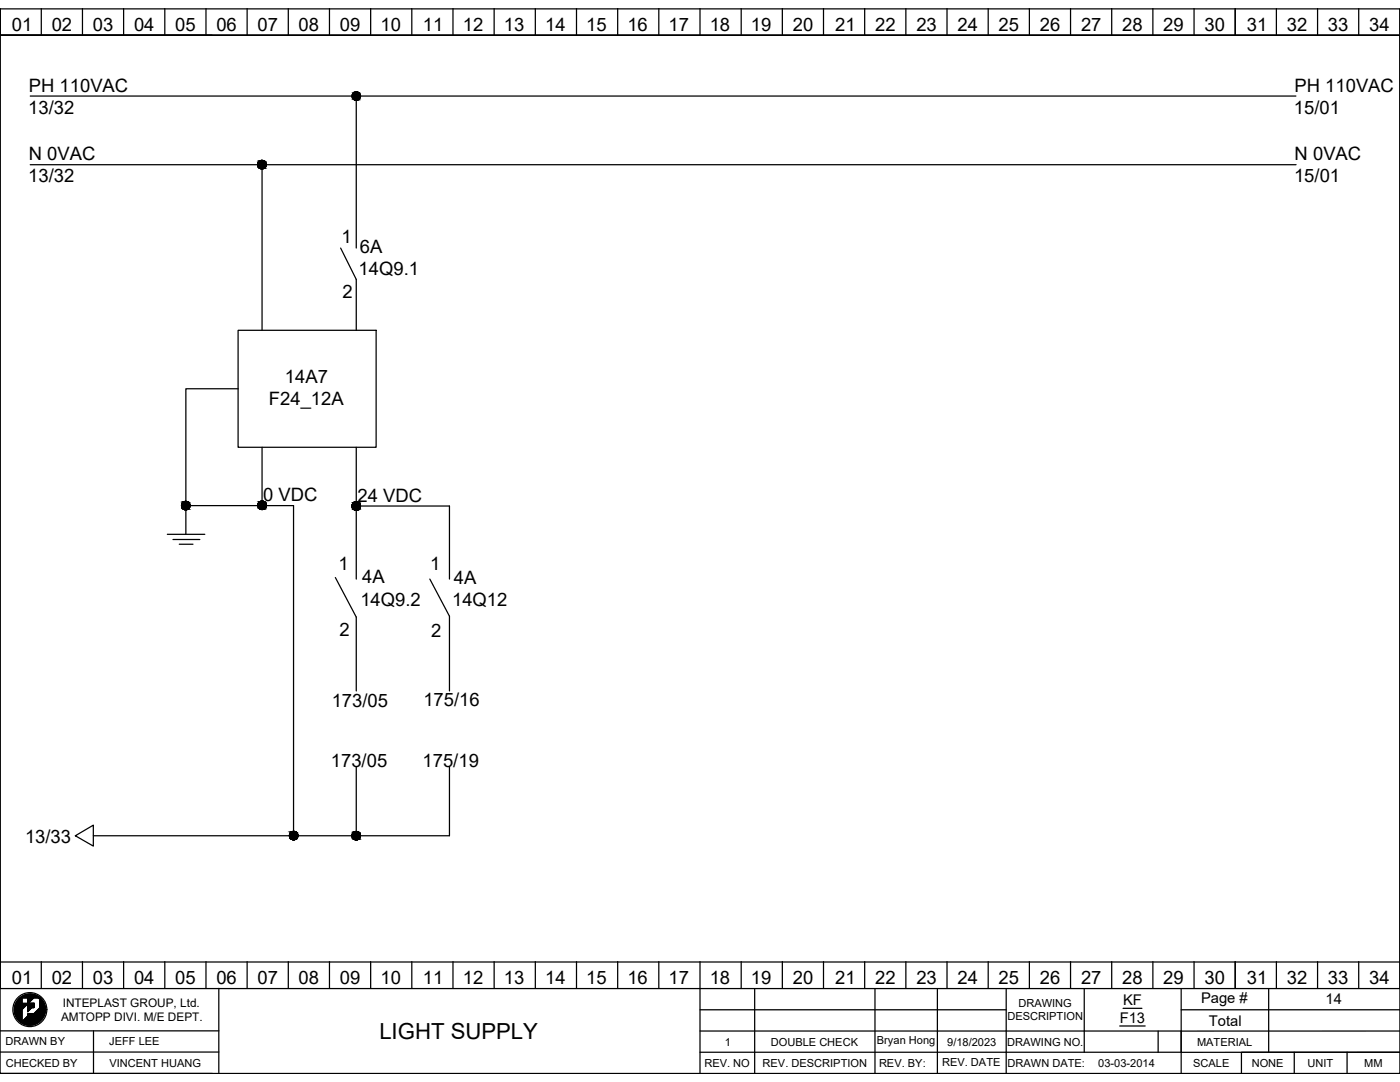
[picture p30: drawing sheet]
<svg xmlns="http://www.w3.org/2000/svg" width="279mm" height="216mm" viewBox="0 0 279 216" stroke-linecap="round" stroke-linejoin="round" font-family="sans-serif">
<defs><g id="words">
<text font-size="4.4" x="75.7" y="207.3">LIGHT SUPPLY</text>
<g font-size="3.7">
<text x="2.3" y="6.2">01</text>
<text x="10.3" y="6.2">02</text>
<text x="18.5" y="6.2">03</text>
<text x="26.7" y="6.2">04</text>
<text x="34.9" y="6.2">05</text>
<text x="43.2" y="6.2">06</text>
<text x="51.4" y="6.2">07</text>
<text x="59.6" y="6.2">08</text>
<text x="67.8" y="6.2">09</text>
<text x="75.9" y="6.2">10</text>
<text x="84.4" y="6.2">11</text>
<text x="92.4" y="6.2">12</text>
<text x="100.6" y="6.2">13</text>
<text x="108.8" y="6.2">14</text>
<text x="117" y="6.2">15</text>
<text x="125.2" y="6.2">16</text>
<text x="133.4" y="6.2">17</text>
<text x="141.6" y="6.2">18</text>
<text x="149.9" y="6.2">19</text>
<text x="158.2" y="6.2">20</text>
<text x="166.7" y="6.2">21</text>
<text x="174.7" y="6.2">22</text>
<text x="182.9" y="6.2">23</text>
<text x="191.1" y="6.2">24</text>
<text x="199.3" y="6.2">25</text>
<text x="207.5" y="6.2">26</text>
<text x="215.7" y="6.2">27</text>
<text x="224" y="6.2">28</text>
<text x="232.2" y="6.2">29</text>
<text x="240.4" y="6.2">30</text>
<text x="248.8" y="6.2">31</text>
<text x="256.8" y="6.2">32</text>
<text x="265" y="6.2">33</text>
<text x="273.2" y="6.2">34</text>
<text x="5.6" y="22.7">13/32</text>
<text x="5.8" y="18.3">PH 110VAC</text>
<text x="258.2" y="22.7">15/01</text>
<text x="258.3" y="18.3">PH 110VAC</text>
<text x="5.8" y="32">N 0VAC</text>
<text x="258.4" y="32">N 0VAC</text>
<text x="5.6" y="36.4">13/32</text>
<text x="258.3" y="36.4">15/01</text>
<text x="68.2" y="48.5">1</text>
<text x="71.8" y="50.4">6A</text>
<text x="68.3" y="59.4">2</text>
<text x="71.6" y="54.9">14Q9.1</text>
<text x="56.9" y="76.3">14A7</text>
<text x="53.7" y="80.7">F24_12A</text>
<text x="52.5" y="100">0 VDC</text>
<text x="71.4" y="100.1">24 VDC</text>
<text x="67.5" y="113.7">1</text>
<text x="85.8" y="113.8">1</text>
<text x="72.3" y="116.4">4A</text>
<text x="90.6" y="116.4">4A</text>
<text x="71.9" y="120.8">14Q9.2</text>
<text x="90.2" y="120.9">14Q12</text>
<text x="67.7" y="127">2</text>
<text x="86" y="127">2</text>
<text x="66.2" y="141">173/05</text>
<text x="84.5" y="141">175/16</text>
<text x="66" y="153.1">173/05</text>
<text x="84.3" y="153">175/19</text>
<text x="5" y="168.3">13/33</text>
<text x="2.3" y="196.4">01</text>
<text x="10.3" y="196.4">02</text>
<text x="18.5" y="196.4">03</text>
<text x="26.7" y="196.4">04</text>
<text x="34.9" y="196.4">05</text>
<text x="43.2" y="196.4">06</text>
<text x="51.4" y="196.4">07</text>
<text x="59.6" y="196.4">08</text>
<text x="67.8" y="196.4">09</text>
<text x="75.9" y="196.4">10</text>
<text x="84.4" y="196.4">11</text>
<text x="92.4" y="196.4">12</text>
<text x="100.6" y="196.4">13</text>
<text x="108.8" y="196.4">14</text>
<text x="117" y="196.4">15</text>
<text x="125.2" y="196.4">16</text>
<text x="133.4" y="196.4">17</text>
<text x="141.6" y="196.4">18</text>
<text x="149.9" y="196.4">19</text>
<text x="158.2" y="196.4">20</text>
<text x="166.7" y="196.4">21</text>
<text x="174.7" y="196.4">22</text>
<text x="182.9" y="196.4">23</text>
<text x="191.1" y="196.4">24</text>
<text x="199.3" y="196.4">25</text>
<text x="207.5" y="196.4">26</text>
<text x="215.7" y="196.4">27</text>
<text x="224" y="196.4">28</text>
<text x="232.2" y="196.4">29</text>
<text x="240.4" y="196.4">30</text>
<text x="248.8" y="196.4">31</text>
<text x="256.8" y="196.4">32</text>
<text x="265" y="196.4">33</text>
<text x="273.2" y="196.4">34</text>
</g>
<g font-size="2.9">
<text x="224.1" y="200.6">KF</text>
<text x="239.7" y="200.1">Page #</text>
<text x="264.6" y="200.4">14</text>
<text x="223.5" y="204.1">F13</text>
<text x="241.3" y="204.7">Total</text>
</g>
<g font-size="2.4">
<text x="12.2" y="203.7">AMTOPP DIVI. M/E DEPT.</text>
<text x="12.5" y="200.9">INTEPLAST GROUP, Ltd.</text>
</g>
<g font-size="2.2">
<text x="201.1" y="203.6">DESCRIPTION</text>
<text x="203.2" y="201">DRAWING</text>
<text x="1.1" y="208.6">DRAWN BY</text>
<text x="21.8" y="208.6">JEFF LEE</text>
<text x="144.6" y="208.6">1</text>
<text x="153.8" y="208.6">DOUBLE CHECK</text>
<text x="175" y="208.4">Bryan Hong</text>
<text x="189" y="208.6">9/18/2023</text>
<text x="201" y="208.6">DRAWING NO.</text>
<text x="238.9" y="208.6">MATERIAL</text>
<text x="1.1" y="212.9">CHECKED BY</text>
<text x="21.8" y="212.8">VINCENT HUANG</text>
<text x="140.6" y="212.9">REV. NO</text>
<text x="152.2" y="212.9">REV. DESCRIPTION</text>
<text x="175.4" y="212.9">REV. BY:</text>
<text x="188" y="212.6">REV. DATE</text>
<text x="201.1" y="212.9">DRAWN DATE:</text>
<text x="219.2" y="212.9">03-03-2014</text>
<text x="238.1" y="212.9">SCALE</text>
<text x="249.8" y="212.9">NONE</text>
<text x="260.9" y="212.9">UNIT</text>
<text x="272.3" y="212.9">MM</text>
</g>
</g></defs>
<g fill="none" stroke="#000" stroke-width=".25">
<path d="M0 1.8h279.4v212.4h-279.4zM0 7v-5.2v5.2M0 7v185v-4.3M6 19.2h252.6M8.2 1.7v5.3M16.5 1.7v5.3M24.7 1.7v5.3M32.9 1.7v5.3M41.1 1.7v5.3M42.4 7h-42.4h279.4M49.3 1.7v5.3M57.5 1.7v5.3"/>
<path d="M65.8 1.7v5.3M71.1 19.2v30.3M74 1.7v5.3M82.2 1.7v5.3M90.4 1.7v5.3M98.6 1.7v5.3M106.8 1.7v5.3M115.1 1.7v5.3M123.3 1.7v5.3M131.5 1.7v5.3M139.7 1.7v5.3M147.9 1.7v5.3"/>
<path d="M156.1 1.7v5.3M164.3 1.7v5.3M172.6 1.7v5.3M180.8 1.7v5.3M189 1.7v5.3M197.2 1.7v5.3M205.4 1.7v5.3M213.7 1.7v5.3M221.9 1.7v5.3M230.1 1.7v5.3M238.3 1.7v5.3M246.5 1.7v5.3"/>
<path d="M254.7 1.7v5.3M262.9 1.7v5.3M271.2 1.7v5.3M279.4 1.8v195.5h-279.4v-5.3h279.4M6 32.9h252.7M52.3 32.9v33M68 49.5l3.1 6.3v10.1M47.5 65.9h27.6v23.3h-27.6zM47.5 77.6h-10.4v29M52.3 89.2v11.7M71.1 89.2v26.3M33.4 106.6h7.5"/>
<path d="M34.5 107.7h5.4M35.8 108.6h2.7M37.1 100.9h21.5v65.9M66.9 115.2l4.2 7.9v14.8M71.1 101h18.6v14.5M85.8 115.5l3.9 7.5v14.9M71.1 153v13.8M89.7 153v13.8h-71.1M15 166.8l3.6-2.1v4.1zM4 199.1l-.4 .4M4.2 198.9l-.8 .8M4.3 198.9h1.2v1.3h-1.2z"/>
<path d="M4.4 199.2l-1.4 1.4M4.4 199.2l-1.5 1.5M4.4 199.3l-1.5 1.5M4.4 199.4l-1.5 1.5M4.4 199.5l-1.5 1.5M4.4 199.5l-1.5 1.6M4.4 199.6l-1.5 1.5M4.4 199.7l-1.5 1.5M4.4 199.7l-1.6 1.7M4.4 199.9l-1.6 1.5M4.4 199.9l-1.6 1.6M4.4 198.8l-1.1 1.1"/>
<path d="M4.6 198.7l-1.4 1.4M4.7 198.6l-1.6 1.6M4.8 198.6l-1.7 1.7M4.9 198.5l-1.9 1.9M5 198.5l-2 2M5.1 198.5l-.6 .6M5.2 198.4l-.7 .7M5.3 198.4l-.7 .7M5.4 198.4l-.7 .7M5.5 198.4l-.8 .7M5.6 198.4l-.8 .7M5.6 198.4l-.7 .7"/>
<path d="M5.7 198.4l-.8 .7M5.9 198.3l-.9 .8M5.9 198.3l-.8 .8M6 198.3l-.8 .8M6.1 198.3l-.8 .8M6.1 198.3l-.7 .8M6.2 198.4l-.8 .7M6.3 198.4l-.8 .7M6.3 198.4l-.7 .7M6.4 198.4l-.8 .8M6.4 198.4l-.8 .9M6.5 198.4l-.9 .9"/>
<path d="M6.6 198.4l-1 1M6.6 198.4l-1 1.1M6.7 198.4l-1.1 1.1M6.7 198.4l-1.1 1.2M6.8 198.5l-1.2 1.2M6.8 198.9h.9l.3 .2 .1 1.9-1.3 1.3h-1.3v.4l-1.2 1.3v-2.5zM6.9 198.5l-1.3 1.3M6.9 198.5l-1.3 1.4M7 198.5l-1.4 1.4M7 198.5l-1.4 1.5M7.1 198.6l-1.5 1.5M7.1 199.1l.4-.3-.3 .3"/>
<path d="M7.2 198.6l-1.7 1.7M7.2 198.6l-4.1 4.1M7.3 198.6l-.5 .5M7.3 198.7l-.4 .4M7.4 198.7l-.5 .4M7.4 198.7l-.4 .4M7.5 198.7l-.4 .4M7.6 199.1l.2-.2-.2 .2M7.6 198.8l-.3 .3M7.6 198.8l-.2 .3M7.7 198.9l-.3 .2M7.7 198.9l-.2 .2"/>
<path d="M7.8 199l-.1 .2M7.9 199.4l.2-.2-.2 .2M7.9 199l-.2 .2M7.9 199.6l.3-.3-.3 .4M7.9 199.8l.4-.4-.4 .5M7.9 199l-.1 .2M8 199.1l-.2 .2M8 199.1l-.1 .2M8.1 199.2l-.2 .3M8.2 199.3l-.3 .2M8.2 191.9v5.3M8.3 199.4l-.4 .3"/>
<path d="M8.4 199.5l-.5 .4M8.4 199.5l-.5 .5M8.4 199.6l-.5 .5M8.5 199.7l-.6 .6M8.5 199.7l-.6 .7M8.6 199.8l-.7 .6M8.6 199.8l-.7 .7M8.6 199.8l-.7 .8M8.7 199.9l-.8 .7M8.7 199.9l-.8 .8M8.7 200l-.8 .8M16.5 191.9v5.3"/>
<path d="M24.7 191.9v5.3M32.9 191.9v5.3M41.1 191.9v5.3M43.7 197.2v17M49.3 191.9v5.3M57.5 191.9v5.3M65.8 191.9v5.3M74 191.9v5.3M82.2 191.9v5.3M90.4 191.9v5.3M98.6 191.9v5.3M106.8 191.9v5.3"/>
<path d="M115.1 191.9v5.3M123.3 191.9v5.3M131.5 191.9v5.3M139.7 191.9v22.3M147.9 191.9v5.3M150.6 197.3v16.9M156.1 191.9v5.3M164.3 191.9v5.3M172.6 191.9v5.3M174.6 197.3v16.9M180.8 191.9v5.3M187.1 197.3v16.9"/>
<path d="M189 191.9v5.3M197.2 191.9v5.3M200.8 197.3v16.9M205.4 191.9v5.3M213.7 191.9v5.3M216.4 197.3v8.4h19.3M221.9 191.9v5.3M230.1 191.9v5.3M235.7 197.3v16.9M238.3 191.9v5.3M246.5 191.9v5.3M253.2 197.3v12.7"/>
<path d="M254.7 191.9v5.3M262.9 191.9v5.3M271.2 191.9v5.3M0 209.9h43.7M0 205.7h43.7M0 214.2h42.4M4.4 203l-.6 .7M4.4 201.7l-1.2 1.2M4.4 202.2l-1 1M4.4 202.3l-1 1M4.4 202.4l-.9 .9 .9-.8M4.4 202.7l-.8 .8"/>
<path d="M4.4 202.9l-.7 .7M4.4 203l-.7 .6M4.4 203.1l-.6 .6M4.4 203.2l-.6 .5M4.4 200l-1.6 1.6M4.4 200.1l-1.6 1.5M4.4 200.1l-1.5 1.6M4.4 200.2l-1.5 1.6M4.4 200.3l-1.5 1.5M4.4 201.5l-1.3 1.3M4.4 201.6l-1.2 1.2M4.4 201.8l-1.2 1.2"/>
<path d="M4.4 201.9l-1.1 1.1M4.4 201.9l-1.1 1.2M4.4 202l-1.1 1.1M4.4 202.1l-1.1 1M4.4 202.1l-1 1.1M4.4 202.6l-.9 .8M4.4 202.6l-.8 .9M4.4 202.8l-.8 .7M4.4 202.8l-.7 .8M4.4 203.2l-.5 .6M4.4 203.3l-.5 .5M4.4 203.4l-.4 .5"/>
<path d="M4.4 203.5l-.4 .4 .4-.3M4.4 203.7l-.3 .3M4.4 203.8l-.2 .2M4.5 200.3l-1.6 1.6M4.6 200.3l-1.7 1.7M4.7 200.3l-1.8 1.8M4.8 200.3l-1.9 1.9M4.9 200.3l-2 1.9M4.9 200.3l-1.9 2M5 200.3l-2 2M5.1 200.3l-2.1 2.1M5.2 200.3l-2.2 2.2"/>
<path d="M5.3 200.3l-2.3 2.2M5.4 200.3l-2.3 2.3M5.5 200.3l-2.4 2.4M5.6 202.2v.1M5.6 200.3v.1M5.7 202.2l-.1 .1M5.7 200.3l-.1 .1M5.8 200.2l-.3 .2M5.8 202.2l-.2 .2M5.8 200.3l-.2 .2M5.8 202.2l-.2 .3M5.8 200.2l-.3 .3"/>
<path d="M5.8 200.3l-.2 .3M5.9 202.2l-.3 .4M5.9 200.2l-.4 .4M5.9 200.3l-.3 .3M6 202.2l-.4 .4M6 200.3l-.4 .4M6 200.2l-.5 .4M6 202.2l-1.8 1.8 1.9-1.8M6 200.3l-.4 .5M6.1 200.2l-.6 .5M6.1 200.3l-.5 .5M6.1 200.2l-.6 .6"/>
<path d="M6.2 202.2l-1.9 1.9M6.2 200.3l-.6 .6M6.2 200.2l-.7 .7M6.2 200.3l-.6 .7M6.3 200.2l-.8 .7M6.3 202.2l-1.9 2M6.3 200.3l-.7 .7M6.4 200.2l-.9 .8M6.4 202.2l-2 2M6.4 201h.4M6.4 200.3l-.8 .8M6.4 200.2l-.9 .9"/>
<path d="M6.4 202.2l-1.9 2M6.5 200.3l-.9 .9M6.5 200.2l-1 1M6.5 202.2l-2 2M6.6 200.2l-1.1 1M6.6 202.2l-2 2 2-2M6.6 200.3l-1 1M6.7 200.2l-1.2 1.1M6.7 200.3l-1.1 1.1M6.7 202.2l-2 2.1M6.7 200.2l-1.2 1.2M6.7 200.3l-1.1 1.2"/>
<path d="M6.7 200.7l-.3 .4M6.7 200.8l-.3 .3M6.7 200.8l-.2 .3M6.7 200.9l-.1 .2M6.7 201l-.1 .1M6.7 201v.1M6.8 200.2l-1.3 1.3M6.8 200.2h-1.3v1.7l1.3-1.3M6.8 200.2v.8M6.8 200.3l-1.3 1.2M6.8 200.3l-1.3 1.3M6.8 200.4l-1.3 1.3"/>
<path d="M6.8 200.5l-1.3 1.3M6.8 200.6l-1.3 1.2M6.8 200.7l-.3 .3M6.8 200.8l-.2 .2M6.8 200.9l-.2 .1M6.8 200.9l-.1 .1M6.8 201h.1M7.9 200.1l.6-.5-.6 .6M8.5 203.3l-.7 .7M8.6 203.1l-1 1M8.7 202.9l-1.3 1.3M8.7 200.1l-.8 .8"/>
<path d="M8.8 200.1l-.9 .9M8.8 202.8l-1.5 1.5M8.8 200.2l-.9 .8M8.8 200.2l-4.1 4.1M8.8 200.3l-4 4M8.8 202.7l-1.6 1.6M8.9 200.3l-4.1 4.1M8.9 200.4l-4 4M8.9 202.6l-1.8 1.8M8.9 200.5l-3.9 3.9M8.9 202.4l-2 2M8.9 200.6l-3.8 3.8"/>
<path d="M8.9 202.3l-2.1 2.1M9 200.6l-3.9 3.9M9 200.7l-3.8 3.8M9 202.3l-2.2 2.2M9 202.2l-2.3 2.3M9 200.8l-3.7 3.7M9 202.1l-2.4 2.4M9 201l-3.5 3.5M9 202l-2.5 2.5M9 201.9l-2.6 2.6M9.1 201.1l-3.5 3.4M9.1 201.8l-2.8 2.8"/>
<path d="M9.1 201.1l-3.5 3.5M9.1 201.2l-3.4 3.4M9.1 201.8l-2.9 2.8M9.1 201.3l-3.3 3.3M9.1 201.7l-2.9 2.9M9.1 201.4l-3.2 3.2M9.1 201.5l-3.1 3.1M9.1 201.6l-3 3M18.7 205.7v8.5M139.7 210h96M139.7 201.5h61.1M139.7 205.7h76.7v4.3"/>
<path d="M223.5 204.7h5M224.1 201.2h3.8M231.1 205.7v4.3M235.7 201.5h43.7M258.3 210h-10.5v4.2M268.8 210h-10.5v4.2M279.4 205.7h-43.7v4.3h43.7h-10.6v4.2"/>
<circle cx="71.1" cy="19.2" r=".84"/>
<circle cx="52.3" cy="32.8" r=".84"/>
<circle cx="37.1" cy="100.9" r=".84"/>
<circle cx="52.3" cy="100.8" r=".84"/>
<circle cx="71.1" cy="101" r=".84"/>
<circle cx="58.6" cy="166.7" r=".84"/>
<circle cx="71.1" cy="166.7" r=".84"/>
<circle cx="6" cy="201.5" r="3.4"/>
</g>
<g fill="#000" stroke="#000" stroke-width=".2">
<path d="M70.8 20h.3zM71 18.3h.2zM71.1 20h.3zM52 33.6h.5zM52.1 32h.3zM52.2 100h.2zM36.8 101.7h.5zM36.9 100h.3zM52 101.6h.6zM70.8 101.8h.6zM71 100.1h.2zM58.3 167.5h.6z"/>
<path d="M58.5 165.9h.2zM70.8 167.6h.6zM71 165.9h.2z"/>
<path d="M70.8 20h.3zM71 20h.1z"/>
<path d="M71.1 20h.1zM71.1 20h.1z"/>
<path d="M70.3 19.2l.8 .1v-.1zM70.3 19.2l.8 .1h-.8z"/>
<path d="M70.3 19.3l.8 .1v-.1zM70.3 19.3l.8 .1h-.8z"/>
<path d="M70.3 19.4l.8 .1v-.1zM70.3 19.4l.8 .1h-.8z"/>
<path d="M70.3 19.5l.8 .2v-.2zM70.3 19.5l.8 .2h-.7z"/>
<path d="M70.4 19.7l.7 .1zM70.4 19.7l.7 .1z"/>
<path d="M70.5 19.8h.6zM70.5 19.8h.6z"/>
<path d="M70.6 19.8l.5 .1zM70.6 19.8l.5 .1z"/>
<path d="M70.7 19.9l.4 .1zM70.7 19.9l.4 .1z"/>
<path d="M71 18.3l.4 .1zM70.8 18.4h.6z"/>
<path d="M70.8 18.4h.7zM70.7 18.4h.8z"/>
<path d="M70.7 18.4l.9 .1zM70.6 18.5h1z"/>
<path d="M71.1 19.9h.4zM71.1 19.9l.3 .1z"/>
<path d="M70.6 18.5l1.1 .1zM70.5 18.6h1.2z"/>
<path d="M71.1 19.8h.5zM71.1 19.8l.4 .1z"/>
<path d="M70.5 18.6l1.3 .1zM70.5 18.6l1.3 .1h-1.4z"/>
<path d="M71.1 19.8h.6zM71.1 19.8h.5z"/>
<path d="M70.4 18.7l1.5 .1-.1-.1zM70.4 18.7l1.5 .1h-1.6z"/>
<path d="M71.1 19.7l.6 .1 .1-.1zM71.1 19.7l.6 .1z"/>
<path d="M70.3 18.8l1.6 .1v-.1zM70.3 18.8l1.6 .1h-1.6z"/>
<path d="M71.1 19.5l.7 .2 .1-.2zM71.1 19.5l.7 .2h-.7z"/>
<path d="M70.3 18.9l1.6 .1v-.1zM70.3 18.9l1.6 .1h-1.6z"/>
<path d="M71.1 19.4l.8 .1v-.1zM71.1 19.4l.8 .1h-.8z"/>
<path d="M70.3 19l1.6 .2v-.2zM70.3 19l1.6 .2h-1.6z"/>
<path d="M71.1 19.3l.8 .1v-.1zM71.1 19.3l.8 .1h-.8z"/>
<path d="M71.1 19.2l.8 .1v-.1zM71.1 19.2l.8 .1h-.8z"/>
<path d="M52 33.6l.4 .1zM52.1 33.7h.3z"/>
<path d="M52 33.6l.4 .1zM52.1 33.7h.3z"/>
<path d="M52 33.6l.4 .1zM52.1 33.7h.3z"/>
<path d="M52.1 32h.4zM52 32h.5z"/>
<path d="M52.1 32h.4zM52 32h.5z"/>
<path d="M52.1 32h.4zM52 32h.5z"/>
<path d="M52 32l.7 .1zM51.9 32.1h.8z"/>
<path d="M52 32l.7 .1zM51.9 32.1h.8z"/>
<path d="M52 32l.7 .1zM51.9 32.1h.8z"/>
<path d="M51.9 32.1l.9 .1zM51.8 32.2h1z"/>
<path d="M51.9 33.6h.8zM51.9 33.6h.6z"/>
<path d="M51.9 32.1l.9 .1zM51.8 32.2h1z"/>
<path d="M51.9 33.6h.8zM51.9 33.6h.6z"/>
<path d="M51.9 32.1l.9 .1zM51.8 32.2h1z"/>
<path d="M51.9 33.6h.8zM51.9 33.6h.6z"/>
<path d="M51.8 32.2l1.1 .1zM51.7 32.3h1.2z"/>
<path d="M51.8 33.5h1zM51.8 33.5l.9 .1z"/>
<path d="M51.8 32.2l1.1 .1zM51.7 32.3h1.2z"/>
<path d="M51.8 33.5h1zM51.8 33.5l.9 .1z"/>
<path d="M51.8 32.2l1.1 .1zM51.7 32.3h1.2z"/>
<path d="M51.8 33.5h1zM51.8 33.5l.9 .1z"/>
<path d="M51.7 32.3l1.3 .1zM51.7 32.3l1.3 .1h-1.4z"/>
<path d="M51.7 33.4h1.2zM51.7 33.4l1.1 .1z"/>
<path d="M51.7 32.3l1.3 .1zM51.7 32.3l1.3 .1h-1.4z"/>
<path d="M51.7 33.4h1.2zM51.7 33.4l1.1 .1z"/>
<path d="M51.7 32.3l1.3 .1zM51.7 32.3l1.3 .1h-1.4z"/>
<path d="M51.7 33.4h1.2zM51.7 33.4l1.1 .1z"/>
<path d="M51.6 32.4l1.4 .1v-.1zM51.6 32.4l1.4 .1h-1.5z"/>
<path d="M51.6 33.3l1.3 .1 .1-.1zM51.6 33.3l1.3 .1z"/>
<path d="M51.6 32.4l1.4 .1v-.1zM51.6 32.4l1.4 .1h-1.5z"/>
<path d="M51.6 33.3l1.3 .1 .1-.1zM51.6 33.3l1.3 .1z"/>
<path d="M51.6 32.4l1.4 .1v-.1zM51.6 32.4l1.4 .1h-1.5z"/>
<path d="M51.6 33.3l1.3 .1 .1-.1zM51.6 33.3l1.3 .1z"/>
<path d="M51.5 32.5l1.6 .1-.1-.1zM51.5 32.5l1.6 .1h-1.6z"/>
<path d="M51.5 33.2l1.5 .1v-.1zM51.5 33.2l1.5 .1h-1.4z"/>
<path d="M51.5 32.5l1.6 .1-.1-.1zM51.5 32.5l1.6 .1h-1.6z"/>
<path d="M51.5 33.2l1.5 .1v-.1zM51.5 33.2l1.5 .1h-1.4z"/>
<path d="M51.5 32.5l1.6 .1-.1-.1zM51.5 32.5l1.6 .1h-1.6z"/>
<path d="M51.5 33.2l1.5 .1v-.1zM51.5 33.2l1.5 .1h-1.4z"/>
<path d="M51.5 32.6l1.6 .1v-.1zM51.5 32.6l1.6 .1h-1.7z"/>
<path d="M51.5 33.1l1.5 .1 .1-.1zM51.5 33.1l1.5 .1h-1.5z"/>
<path d="M51.5 32.6l1.6 .1v-.1zM51.5 32.6l1.6 .1h-1.7z"/>
<path d="M51.5 33.1l1.5 .1 .1-.1zM51.5 33.1l1.5 .1h-1.5z"/>
<path d="M51.5 32.6l1.6 .1v-.1zM51.5 32.6l1.6 .1h-1.7z"/>
<path d="M51.5 33.1l1.5 .1 .1-.1zM51.5 33.1l1.5 .1h-1.5z"/>
<path d="M51.4 32.7l1.7 .1v-.1zM51.4 32.7l1.7 .1h-1.7z"/>
<path d="M51.4 33l1.7 .1v-.1zM51.4 33l1.7 .1h-1.6z"/>
<path d="M51.4 32.7l1.7 .1v-.1zM51.4 32.7l1.7 .1h-1.7z"/>
<path d="M51.4 33l1.7 .1v-.1zM51.4 33l1.7 .1h-1.6z"/>
<path d="M51.4 32.7l1.7 .1v-.1zM51.4 32.7l1.7 .1h-1.7z"/>
<path d="M51.4 33l1.7 .1v-.1zM51.4 33l1.7 .1h-1.6z"/>
<path d="M51.4 32.8l1.7 .2v-.2zM51.4 32.8l1.7 .2h-1.7z"/>
<path d="M51.4 32.8l1.7 .2v-.2zM51.4 32.8l1.7 .2h-1.7z"/>
<path d="M51.4 32.8l1.7 .2v-.2zM51.4 32.8l1.7 .2h-1.7z"/>
<path d="M36.8 101.7h.4zM36.9 101.7h.3z"/>
<path d="M36.8 101.7h.4zM36.9 101.7h.3z"/>
<path d="M36.8 101.7h.4zM36.9 101.7h.3z"/>
<path d="M36.9 100l.4 .1zM36.8 100.1h.5z"/>
<path d="M36.9 100l.4 .1zM36.8 100.1h.5z"/>
<path d="M36.9 100l.4 .1zM36.8 100.1h.5z"/>
<path d="M36.8 100.1h.7zM36.7 100.1h.8z"/>
<path d="M36.8 100.1h.7zM36.7 100.1h.8z"/>
<path d="M36.8 100.1h.7zM36.7 100.1h.8z"/>
<path d="M36.7 100.1l.9 .1zM36.6 100.2h1z"/>
<path d="M36.7 101.6h.8zM36.7 101.6l.6 .1z"/>
<path d="M36.7 100.1l.9 .1zM36.6 100.2h1z"/>
<path d="M36.7 101.6h.8zM36.7 101.6l.6 .1z"/>
<path d="M36.7 100.1l.9 .1zM36.6 100.2h1z"/>
<path d="M36.7 101.6h.8zM36.7 101.6l.6 .1z"/>
<path d="M36.6 100.2l1.1 .1zM36.5 100.3h1.2z"/>
<path d="M36.6 101.6h1zM36.6 101.6h.9z"/>
<path d="M36.6 100.2l1.1 .1zM36.5 100.3h1.2z"/>
<path d="M36.6 101.6h1zM36.6 101.6h.9z"/>
<path d="M36.6 100.2l1.1 .1zM36.5 100.3h1.2z"/>
<path d="M36.6 101.6h1zM36.6 101.6h.9z"/>
<path d="M36.5 100.3l1.3 .1zM36.5 100.3l1.3 .1h-1.4z"/>
<path d="M36.5 101.5h1.2zM36.5 101.5l1.1 .1z"/>
<path d="M36.5 100.3l1.3 .1zM36.5 100.3l1.3 .1h-1.4z"/>
<path d="M36.5 101.5h1.2zM36.5 101.5l1.1 .1z"/>
<path d="M36.5 100.3l1.3 .1zM36.5 100.3l1.3 .1h-1.4z"/>
<path d="M36.5 101.5h1.2zM36.5 101.5l1.1 .1z"/>
<path d="M36.4 100.4l1.4 .1v-.1zM36.4 100.4l1.4 .1h-1.5z"/>
<path d="M36.4 101.4l1.3 .1 .1-.1zM36.4 101.4l1.3 .1z"/>
<path d="M36.4 100.4l1.4 .1v-.1zM36.4 100.4l1.4 .1h-1.5z"/>
<path d="M36.4 101.4l1.3 .1 .1-.1zM36.4 101.4l1.3 .1z"/>
<path d="M36.4 100.4l1.4 .1v-.1zM36.4 100.4l1.4 .1h-1.5z"/>
<path d="M36.4 101.4l1.3 .1 .1-.1zM36.4 101.4l1.3 .1z"/>
<path d="M36.3 100.5l1.6 .1-.1-.1zM36.3 100.5l1.6 .1h-1.6z"/>
<path d="M36.3 101.3l1.5 .1v-.1zM36.3 101.3l1.5 .1h-1.4z"/>
<path d="M36.3 100.5l1.6 .1-.1-.1zM36.3 100.5l1.6 .1h-1.6z"/>
<path d="M36.3 101.3l1.5 .1v-.1zM36.3 101.3l1.5 .1h-1.4z"/>
<path d="M36.3 100.5l1.6 .1-.1-.1zM36.3 100.5l1.6 .1h-1.6z"/>
<path d="M36.3 101.3l1.5 .1v-.1zM36.3 101.3l1.5 .1h-1.4z"/>
<path d="M36.3 100.6l1.6 .1v-.1zM36.3 100.6l1.6 .1h-1.7z"/>
<path d="M36.3 101.1l1.5 .2 .1-.2zM36.3 101.1l1.5 .2h-1.5z"/>
<path d="M36.3 100.6l1.6 .1v-.1zM36.3 100.6l1.6 .1h-1.7z"/>
<path d="M36.3 101.1l1.5 .2 .1-.2zM36.3 101.1l1.5 .2h-1.5z"/>
<path d="M36.3 100.6l1.6 .1v-.1zM36.3 100.6l1.6 .1h-1.7z"/>
<path d="M36.3 101.1l1.5 .2 .1-.2zM36.3 101.1l1.5 .2h-1.5z"/>
<path d="M36.2 100.7l1.7 .2v-.2zM36.2 100.7l1.7 .2h-1.7z"/>
<path d="M36.2 101l1.7 .1v-.1zM36.2 101l1.7 .1h-1.6z"/>
<path d="M36.2 100.7l1.7 .2v-.2zM36.2 100.7l1.7 .2h-1.7z"/>
<path d="M36.2 101l1.7 .1v-.1zM36.2 101l1.7 .1h-1.6z"/>
<path d="M36.2 100.7l1.7 .2v-.2zM36.2 100.7l1.7 .2h-1.7z"/>
<path d="M36.2 101l1.7 .1v-.1zM36.2 101l1.7 .1h-1.6z"/>
<path d="M36.2 100.9l1.7 .1v-.1zM36.2 100.9l1.7 .1h-1.7z"/>
<path d="M36.2 100.9l1.7 .1v-.1zM36.2 100.9l1.7 .1h-1.7z"/>
<path d="M36.2 100.9l1.7 .1v-.1zM36.2 100.9l1.7 .1h-1.7z"/>
<path d="M52 101.6l.4 .1zM52.2 101.7h.2z"/>
<path d="M52 101.6l.4 .1zM52.2 101.7h.2z"/>
<path d="M52 101.6l.4 .1zM52.2 101.7h.2z"/>
<path d="M52.2 100h.4zM52 100h.6z"/>
<path d="M52.2 100h.4zM52 100h.6z"/>
<path d="M52.2 100h.4zM52 100h.6z"/>
<path d="M52 100l.7 .1zM51.9 100.1h.8z"/>
<path d="M52 100l.7 .1zM51.9 100.1h.8z"/>
<path d="M52 100l.7 .1zM51.9 100.1h.8z"/>
<path d="M51.9 100.1l.9 .1zM51.8 100.2h1z"/>
<path d="M51.9 101.6h.8zM51.9 101.6h.7z"/>
<path d="M51.9 100.1l.9 .1zM51.8 100.2h1z"/>
<path d="M51.9 101.6h.8zM51.9 101.6h.7z"/>
<path d="M51.9 100.1l.9 .1zM51.8 100.2h1z"/>
<path d="M51.9 101.6h.8zM51.9 101.6h.7z"/>
<path d="M51.8 100.2h1.1zM51.7 100.2h1.2z"/>
<path d="M51.8 101.5h1zM51.8 101.5l.9 .1z"/>
<path d="M51.8 100.2h1.1zM51.7 100.2h1.2z"/>
<path d="M51.8 101.5h1zM51.8 101.5l.9 .1z"/>
<path d="M51.8 100.2h1.1zM51.7 100.2h1.2z"/>
<path d="M51.8 101.5h1zM51.8 101.5l.9 .1z"/>
<path d="M51.7 100.2l1.3 .1zM51.7 100.2l1.3 .1h-1.4z"/>
<path d="M51.7 101.4h1.2zM51.7 101.4l1.1 .1z"/>
<path d="M51.7 100.2l1.3 .1zM51.7 100.2l1.3 .1h-1.4z"/>
<path d="M51.7 101.4h1.2zM51.7 101.4l1.1 .1z"/>
<path d="M51.7 100.2l1.3 .1zM51.7 100.2l1.3 .1h-1.4z"/>
<path d="M51.7 101.4h1.2zM51.7 101.4l1.1 .1z"/>
<path d="M51.6 100.3l1.5 .2-.1-.2zM51.6 100.3l1.5 .2h-1.5z"/>
<path d="M51.6 101.3l1.3 .1 .1-.1zM51.6 101.3l1.3 .1z"/>
<path d="M51.6 100.3l1.5 .2-.1-.2zM51.6 100.3l1.5 .2h-1.5z"/>
<path d="M51.6 101.3l1.3 .1 .1-.1zM51.6 101.3l1.3 .1z"/>
<path d="M51.6 100.3l1.5 .2-.1-.2zM51.6 100.3l1.5 .2h-1.5z"/>
<path d="M51.6 101.3l1.3 .1 .1-.1zM51.6 101.3l1.3 .1z"/>
<path d="M51.6 100.5l1.5 .1v-.1zM51.6 100.5l1.5 .1h-1.6z"/>
<path d="M51.6 101.2l1.4 .1 .1-.1zM51.6 101.2l1.4 .1h-1.4z"/>
<path d="M51.6 100.5l1.5 .1v-.1zM51.6 100.5l1.5 .1h-1.6z"/>
<path d="M51.6 101.2l1.4 .1 .1-.1zM51.6 101.2l1.4 .1h-1.4z"/>
<path d="M51.6 100.5l1.5 .1v-.1zM51.6 100.5l1.5 .1h-1.6z"/>
<path d="M51.6 101.2l1.4 .1 .1-.1zM51.6 101.2l1.4 .1h-1.4z"/>
<path d="M51.5 100.6l1.6 .1v-.1zM51.5 100.6l1.6 .1h-1.6z"/>
<path d="M51.5 101.1l1.6 .1v-.1zM51.5 101.1l1.6 .1h-1.5z"/>
<path d="M51.5 100.6l1.6 .1v-.1zM51.5 100.6l1.6 .1h-1.6z"/>
<path d="M51.5 101.1l1.6 .1v-.1zM51.5 101.1l1.6 .1h-1.5z"/>
<path d="M51.5 100.6l1.6 .1v-.1zM51.5 100.6l1.6 .1h-1.6z"/>
<path d="M51.5 101.1l1.6 .1v-.1zM51.5 101.1l1.6 .1h-1.5z"/>
<path d="M51.5 100.7l1.6 .1v-.1zM51.5 100.7l1.6 .1h-1.6z"/>
<path d="M51.5 101l1.6 .1v-.1zM51.5 101l1.6 .1h-1.6z"/>
<path d="M51.5 100.7l1.6 .1v-.1zM51.5 100.7l1.6 .1h-1.6z"/>
<path d="M51.5 101l1.6 .1v-.1zM51.5 101l1.6 .1h-1.6z"/>
<path d="M51.5 100.7l1.6 .1v-.1zM51.5 100.7l1.6 .1h-1.6z"/>
<path d="M51.5 101l1.6 .1v-.1zM51.5 101l1.6 .1h-1.6z"/>
<path d="M51.5 100.8l1.6 .2v-.2zM51.5 100.8l1.6 .2h-1.6z"/>
<path d="M51.5 100.8l1.6 .2v-.2zM51.5 100.8l1.6 .2h-1.6z"/>
<path d="M51.5 100.8l1.6 .2v-.2zM51.5 100.8l1.6 .2h-1.6z"/>
<path d="M70.8 101.8h.4zM71 101.8h.2z"/>
<path d="M70.8 101.8h.4zM71 101.8h.2z"/>
<path d="M70.8 101.8h.4zM71 101.8h.2z"/>
<path d="M71 100.1l.4 .1zM70.8 100.2h.6z"/>
<path d="M71 100.1l.4 .1zM70.8 100.2h.6z"/>
<path d="M71 100.1l.4 .1zM70.8 100.2h.6z"/>
<path d="M70.8 100.2h.7zM70.7 100.2h.8z"/>
<path d="M70.8 100.2h.7zM70.7 100.2h.8z"/>
<path d="M70.8 100.2h.7zM70.7 100.2h.8z"/>
<path d="M70.7 100.2l.9 .1zM70.6 100.3h1z"/>
<path d="M70.7 101.7h.8zM70.7 101.7l.7 .1z"/>
<path d="M70.7 100.2l.9 .1zM70.6 100.3h1z"/>
<path d="M70.7 101.7h.8zM70.7 101.7l.7 .1z"/>
<path d="M70.7 100.2l.9 .1zM70.6 100.3h1z"/>
<path d="M70.7 101.7h.8zM70.7 101.7l.7 .1z"/>
<path d="M70.6 100.3l1.1 .1zM70.5 100.4h1.2z"/>
<path d="M70.6 101.7h1zM70.6 101.7h.9z"/>
<path d="M70.6 100.3l1.1 .1zM70.5 100.4h1.2z"/>
<path d="M70.6 101.7h1zM70.6 101.7h.9z"/>
<path d="M70.6 100.3l1.1 .1zM70.5 100.4h1.2z"/>
<path d="M70.6 101.7h1zM70.6 101.7h.9z"/>
<path d="M70.5 100.4l1.3 .1zM70.5 100.4l1.3 .1h-1.4z"/>
<path d="M70.5 101.6h1.2zM70.5 101.6l1.1 .1z"/>
<path d="M70.5 100.4l1.3 .1zM70.5 100.4l1.3 .1h-1.4z"/>
<path d="M70.5 101.6h1.2zM70.5 101.6l1.1 .1z"/>
<path d="M70.5 100.4l1.3 .1zM70.5 100.4l1.3 .1h-1.4z"/>
<path d="M70.5 101.6h1.2zM70.5 101.6l1.1 .1z"/>
<path d="M70.4 100.5l1.4 .1v-.1zM70.4 100.5l1.4 .1h-1.5z"/>
<path d="M70.4 101.5l1.3 .1 .1-.1zM70.4 101.5l1.3 .1z"/>
<path d="M70.4 100.5l1.4 .1v-.1zM70.4 100.5l1.4 .1h-1.5z"/>
<path d="M70.4 101.5l1.3 .1 .1-.1zM70.4 101.5l1.3 .1z"/>
<path d="M70.4 100.5l1.4 .1v-.1zM70.4 100.5l1.4 .1h-1.5z"/>
<path d="M70.4 101.5l1.3 .1 .1-.1zM70.4 101.5l1.3 .1z"/>
<path d="M70.3 100.6l1.6 .1-.1-.1zM70.3 100.6l1.6 .1h-1.6z"/>
<path d="M70.3 101.4l1.5 .1v-.1zM70.3 101.4l1.5 .1h-1.4z"/>
<path d="M70.3 100.6l1.6 .1-.1-.1zM70.3 100.6l1.6 .1h-1.6z"/>
<path d="M70.3 101.4l1.5 .1v-.1zM70.3 101.4l1.5 .1h-1.4z"/>
<path d="M70.3 100.6l1.6 .1-.1-.1zM70.3 100.6l1.6 .1h-1.6z"/>
<path d="M70.3 101.4l1.5 .1v-.1zM70.3 101.4l1.5 .1h-1.4z"/>
<path d="M70.3 100.7l1.6 .1v-.1zM70.3 100.7l1.6 .1h-1.6z"/>
<path d="M70.3 101.2l1.5 .2 .1-.2zM70.3 101.2l1.5 .2h-1.5z"/>
<path d="M70.3 100.7l1.6 .1v-.1zM70.3 100.7l1.6 .1h-1.6z"/>
<path d="M70.3 101.2l1.5 .2 .1-.2zM70.3 101.2l1.5 .2h-1.5z"/>
<path d="M70.3 100.7l1.6 .1v-.1zM70.3 100.7l1.6 .1h-1.6z"/>
<path d="M70.3 101.2l1.5 .2 .1-.2zM70.3 101.2l1.5 .2h-1.5z"/>
<path d="M70.3 100.8l1.6 .2v-.2zM70.3 100.8l1.6 .2h-1.6z"/>
<path d="M70.3 101.1l1.6 .1v-.1zM70.3 101.1l1.6 .1h-1.6z"/>
<path d="M70.3 100.8l1.6 .2v-.2zM70.3 100.8l1.6 .2h-1.6z"/>
<path d="M70.3 101.1l1.6 .1v-.1zM70.3 101.1l1.6 .1h-1.6z"/>
<path d="M70.3 100.8l1.6 .2v-.2zM70.3 100.8l1.6 .2h-1.6z"/>
<path d="M70.3 101.1l1.6 .1v-.1zM70.3 101.1l1.6 .1h-1.6z"/>
<path d="M70.3 101l1.6 .1v-.1zM70.3 101l1.6 .1h-1.6z"/>
<path d="M70.3 101l1.6 .1v-.1zM70.3 101l1.6 .1h-1.6z"/>
<path d="M70.3 101l1.6 .1v-.1zM70.3 101l1.6 .1h-1.6z"/>
<path d="M58.3 167.5l.4 .1zM58.5 167.6h.2z"/>
<path d="M58.3 167.5l.4 .1zM58.5 167.6h.2z"/>
<path d="M58.3 167.5l.4 .1zM58.5 167.6h.2z"/>
<path d="M58.5 165.9h.4zM58.3 165.9h.6z"/>
<path d="M58.5 165.9h.4zM58.3 165.9h.6z"/>
<path d="M58.5 165.9h.4zM58.3 165.9h.6z"/>
<path d="M58.3 165.9l.7 .1zM58.2 166h.8z"/>
<path d="M58.3 165.9l.7 .1zM58.2 166h.8z"/>
<path d="M58.3 165.9l.7 .1zM58.2 166h.8z"/>
<path d="M58.2 166h.9zM58.1 166h1z"/>
<path d="M58.2 167.5h.8zM58.2 167.5h.7z"/>
<path d="M58.2 166h.9zM58.1 166h1z"/>
<path d="M58.2 167.5h.8zM58.2 167.5h.7z"/>
<path d="M58.2 166h.9zM58.1 166h1z"/>
<path d="M58.2 167.5h.8zM58.2 167.5h.7z"/>
<path d="M58.1 166l1.1 .1zM58 166.1h1.2z"/>
<path d="M58.1 167.4h1zM58.1 167.4l.9 .1z"/>
<path d="M58.1 166l1.1 .1zM58 166.1h1.2z"/>
<path d="M58.1 167.4h1zM58.1 167.4l.9 .1z"/>
<path d="M58.1 166l1.1 .1zM58 166.1h1.2z"/>
<path d="M58.1 167.4h1zM58.1 167.4l.9 .1z"/>
<path d="M58 166.1l1.3 .1zM58 166.1l1.3 .1h-1.4z"/>
<path d="M58 167.3h1.2zM58 167.3l1.1 .1z"/>
<path d="M58 166.1l1.3 .1zM58 166.1l1.3 .1h-1.4z"/>
<path d="M58 167.3h1.2zM58 167.3l1.1 .1z"/>
<path d="M58 166.1l1.3 .1zM58 166.1l1.3 .1h-1.4z"/>
<path d="M58 167.3h1.2zM58 167.3l1.1 .1z"/>
<path d="M57.9 166.2l1.5 .1-.1-.1zM57.9 166.2l1.5 .1h-1.5z"/>
<path d="M57.9 167.2l1.3 .1 .1-.1zM57.9 167.2l1.3 .1z"/>
<path d="M57.9 166.2l1.5 .1-.1-.1zM57.9 166.2l1.5 .1h-1.5z"/>
<path d="M57.9 167.2l1.3 .1 .1-.1zM57.9 167.2l1.3 .1z"/>
<path d="M57.9 166.2l1.5 .1-.1-.1zM57.9 166.2l1.5 .1h-1.5z"/>
<path d="M57.9 167.2l1.3 .1 .1-.1zM57.9 167.2l1.3 .1z"/>
<path d="M57.9 166.3l1.5 .2v-.2zM57.9 166.3l1.5 .2h-1.6z"/>
<path d="M57.9 167.1l1.4 .1 .1-.1zM57.9 167.1l1.4 .1h-1.4z"/>
<path d="M57.9 166.3l1.5 .2v-.2zM57.9 166.3l1.5 .2h-1.6z"/>
<path d="M57.9 167.1l1.4 .1 .1-.1zM57.9 167.1l1.4 .1h-1.4z"/>
<path d="M57.9 166.3l1.5 .2v-.2zM57.9 166.3l1.5 .2h-1.6z"/>
<path d="M57.9 167.1l1.4 .1 .1-.1zM57.9 167.1l1.4 .1h-1.4z"/>
<path d="M57.8 166.5l1.6 .1v-.1zM57.8 166.5l1.6 .1h-1.6z"/>
<path d="M57.8 167l1.6 .1v-.1zM57.8 167l1.6 .1h-1.5z"/>
<path d="M57.8 166.5l1.6 .1v-.1zM57.8 166.5l1.6 .1h-1.6z"/>
<path d="M57.8 167l1.6 .1v-.1zM57.8 167l1.6 .1h-1.5z"/>
<path d="M57.8 166.5l1.6 .1v-.1zM57.8 166.5l1.6 .1h-1.6z"/>
<path d="M57.8 167l1.6 .1v-.1zM57.8 167l1.6 .1h-1.5z"/>
<path d="M57.8 166.6l1.7 .1-.1-.1zM57.8 166.6l1.7 .1h-1.7z"/>
<path d="M57.8 166.9l1.6 .1v-.1zM57.8 166.9l1.6 .1h-1.6z"/>
<path d="M57.8 166.6l1.7 .1-.1-.1zM57.8 166.6l1.7 .1h-1.7z"/>
<path d="M57.8 166.9l1.6 .1v-.1zM57.8 166.9l1.6 .1h-1.6z"/>
<path d="M57.8 166.6l1.7 .1-.1-.1zM57.8 166.6l1.7 .1h-1.7z"/>
<path d="M57.8 166.9l1.6 .1v-.1zM57.8 166.9l1.6 .1h-1.6z"/>
<path d="M57.8 166.7l1.6 .2 .1-.2zM57.8 166.7l1.6 .2h-1.6z"/>
<path d="M57.8 166.7l1.6 .2 .1-.2zM57.8 166.7l1.6 .2h-1.6z"/>
<path d="M57.8 166.7l1.6 .2 .1-.2zM57.8 166.7l1.6 .2h-1.6z"/>
<path d="M70.8 167.6h.4zM71 167.6h.2z"/>
<path d="M70.8 167.6h.4zM71 167.6h.2z"/>
<path d="M70.8 167.6h.4zM71 167.6h.2z"/>
<path d="M71 165.9h.4zM70.8 165.9h.6z"/>
<path d="M71 165.9h.4zM70.8 165.9h.6z"/>
<path d="M71 165.9h.4zM70.8 165.9h.6z"/>
<path d="M70.8 165.9l.7 .1zM70.7 166h.8z"/>
<path d="M70.8 165.9l.7 .1zM70.7 166h.8z"/>
<path d="M70.8 165.9l.7 .1zM70.7 166h.8z"/>
<path d="M70.7 166l.9 .1zM70.6 166.1h1z"/>
<path d="M70.7 167.5h.8zM70.7 167.5l.7 .1z"/>
<path d="M70.7 166l.9 .1zM70.6 166.1h1z"/>
<path d="M70.7 167.5h.8zM70.7 167.5l.7 .1z"/>
<path d="M70.7 166l.9 .1zM70.6 166.1h1z"/>
<path d="M70.7 167.5h.8zM70.7 167.5l.7 .1z"/>
<path d="M70.6 166.1l1.1 .1zM70.5 166.2h1.2z"/>
<path d="M70.6 167.4h1zM70.6 167.4l.9 .1z"/>
<path d="M70.6 166.1l1.1 .1zM70.5 166.2h1.2z"/>
<path d="M70.6 167.4h1zM70.6 167.4l.9 .1z"/>
<path d="M70.6 166.1l1.1 .1zM70.5 166.2h1.2z"/>
<path d="M70.6 167.4h1zM70.6 167.4l.9 .1z"/>
<path d="M70.5 166.2l1.3 .1zM70.5 166.2l1.3 .1h-1.4z"/>
<path d="M70.5 167.3h1.2zM70.5 167.3l1.1 .1z"/>
<path d="M70.5 166.2l1.3 .1zM70.5 166.2l1.3 .1h-1.4z"/>
<path d="M70.5 167.3h1.2zM70.5 167.3l1.1 .1z"/>
<path d="M70.5 166.2l1.3 .1zM70.5 166.2l1.3 .1h-1.4z"/>
<path d="M70.5 167.3h1.2zM70.5 167.3l1.1 .1z"/>
<path d="M70.4 166.3l1.4 .1v-.1zM70.4 166.3l1.4 .1h-1.5z"/>
<path d="M70.4 167.2l1.3 .1 .1-.1zM70.4 167.2l1.3 .1z"/>
<path d="M70.4 166.3l1.4 .1v-.1zM70.4 166.3l1.4 .1h-1.5z"/>
<path d="M70.4 167.2l1.3 .1 .1-.1zM70.4 167.2l1.3 .1z"/>
<path d="M70.4 166.3l1.4 .1v-.1zM70.4 166.3l1.4 .1h-1.5z"/>
<path d="M70.4 167.2l1.3 .1 .1-.1zM70.4 167.2l1.3 .1z"/>
<path d="M70.3 166.4l1.6 .1-.1-.1zM70.3 166.4l1.6 .1h-1.6z"/>
<path d="M70.3 167.1l1.5 .1v-.1zM70.3 167.1l1.5 .1h-1.4z"/>
<path d="M70.3 166.4l1.6 .1-.1-.1zM70.3 166.4l1.6 .1h-1.6z"/>
<path d="M70.3 167.1l1.5 .1v-.1zM70.3 167.1l1.5 .1h-1.4z"/>
<path d="M70.3 166.4l1.6 .1-.1-.1zM70.3 166.4l1.6 .1h-1.6z"/>
<path d="M70.3 167.1l1.5 .1v-.1zM70.3 167.1l1.5 .1h-1.4z"/>
<path d="M70.3 166.5l1.6 .1v-.1zM70.3 166.5l1.6 .1h-1.6z"/>
<path d="M70.3 167l1.5 .1 .1-.1zM70.3 167l1.5 .1h-1.5z"/>
<path d="M70.3 166.5l1.6 .1v-.1zM70.3 166.5l1.6 .1h-1.6z"/>
<path d="M70.3 167l1.5 .1 .1-.1zM70.3 167l1.5 .1h-1.5z"/>
<path d="M70.3 166.5l1.6 .1v-.1zM70.3 166.5l1.6 .1h-1.6z"/>
<path d="M70.3 167l1.5 .1 .1-.1zM70.3 167l1.5 .1h-1.5z"/>
<path d="M70.3 166.6l1.6 .2v-.2zM70.3 166.6l1.6 .2h-1.6z"/>
<path d="M70.3 166.9l1.6 .1v-.1zM70.3 166.9l1.6 .1h-1.6z"/>
<path d="M70.3 166.6l1.6 .2v-.2zM70.3 166.6l1.6 .2h-1.6z"/>
<path d="M70.3 166.9l1.6 .1v-.1zM70.3 166.9l1.6 .1h-1.6z"/>
<path d="M70.3 166.6l1.6 .2v-.2zM70.3 166.6l1.6 .2h-1.6z"/>
<path d="M70.3 166.9l1.6 .1v-.1zM70.3 166.9l1.6 .1h-1.6z"/>
<path d="M70.3 166.8l1.6 .1v-.1zM70.3 166.8l1.6 .1h-1.6z"/>
<path d="M70.3 166.8l1.6 .1v-.1zM70.3 166.8l1.6 .1h-1.6z"/>
<path d="M70.3 166.8l1.6 .1v-.1zM70.3 166.8l1.6 .1h-1.6z"/>
</g>
<use href="#words"/>
</svg>
